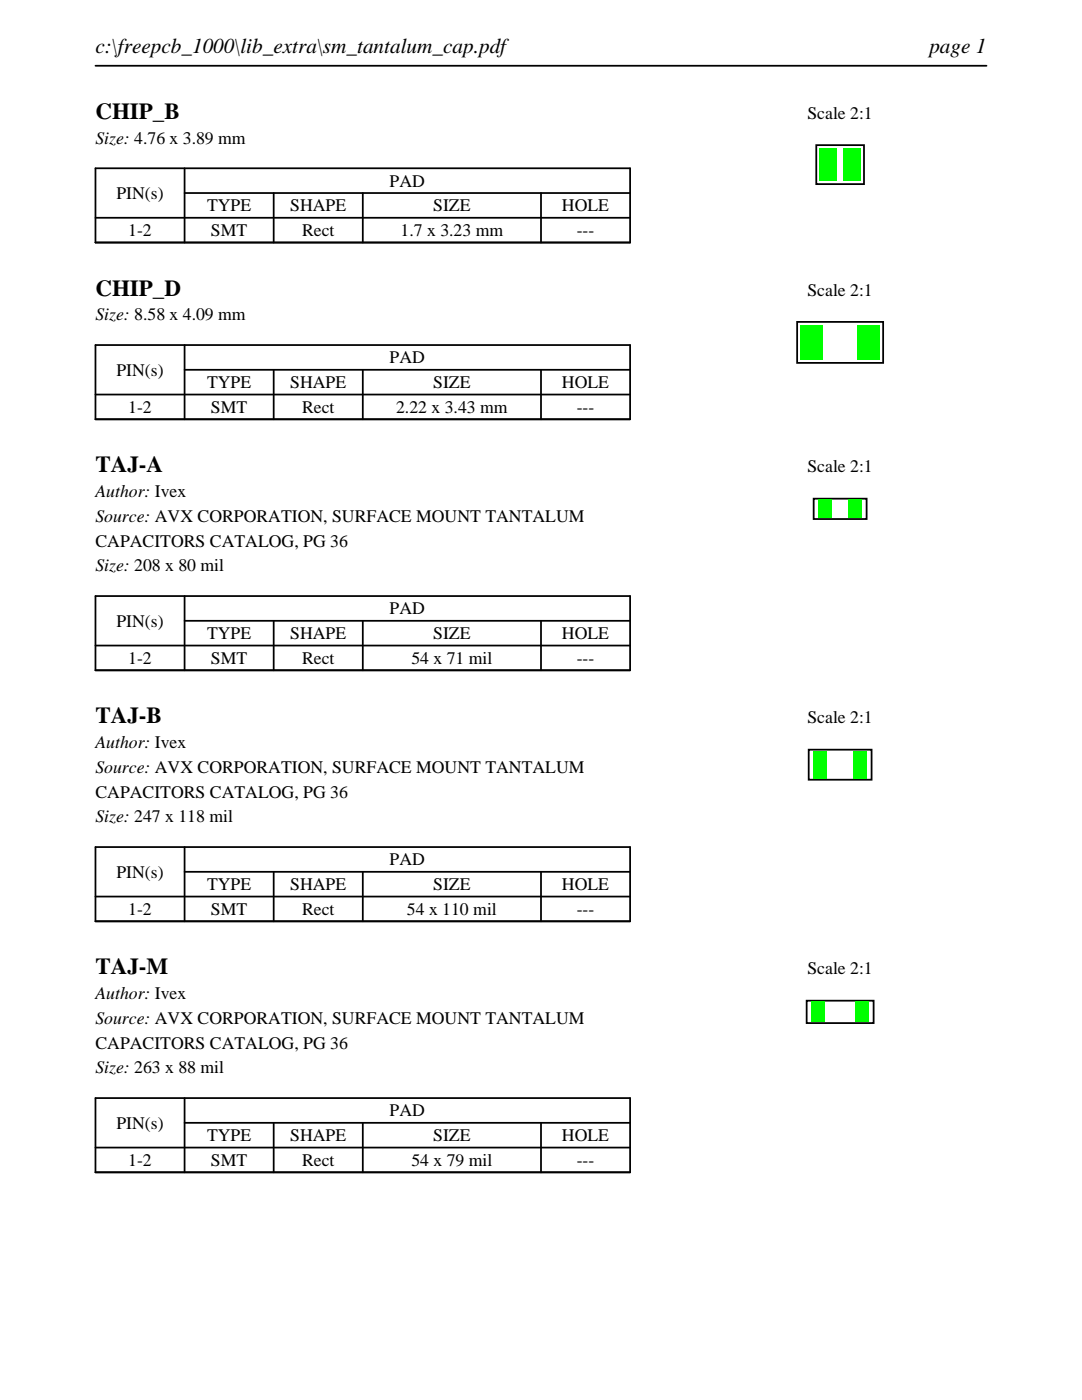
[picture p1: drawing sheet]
<svg xmlns="http://www.w3.org/2000/svg" width="216mm" height="279mm" viewBox="0 0 216 279" stroke-linecap="round" stroke-linejoin="round" font-family="sans-serif">
<defs><g id="words">
<g font-size="4.6">
<text x="19" y="23.7">CHIP_B</text>
<text x="19" y="59">CHIP_D</text>
<text x="19" y="94.3">TAJ-A</text>
<text x="19" y="144.4">TAJ-B</text>
<text x="19" y="194.5">TAJ-M</text>
</g>
<g font-size="4.2">
<text x="19" y="10.6">c:\freepcb_1000\lib_extra\sm_tantalum_cap.pdf</text>
<text x="185.4" y="10.6">page 1</text>
</g>
<g font-size="3.5">
<text x="161.1" y="23.7">Scale 2:1</text>
<text x="19" y="28.6">Size: 4.76 x 3.89 mm</text>
<text x="23.2" y="39.7">PIN(s)</text>
<text x="77.8" y="37.3">PAD</text>
<text x="25.6" y="47.1">1-2</text>
<text x="41.3" y="42.2">TYPE</text>
<text x="42.1" y="47.1">SMT</text>
<text x="57.9" y="42.2">SHAPE</text>
<text x="60.3" y="47.1">Rect</text>
<text x="79.9" y="47.1">1.7 x 3.23 mm</text>
<text x="86.4" y="42.2">SIZE</text>
<text x="112.1" y="42.2">HOLE</text>
<text x="115.1" y="47.1">---</text>
<text x="161.1" y="59">Scale 2:1</text>
<text x="19" y="63.9">Size: 8.58 x 4.09 mm</text>
<text x="23.2" y="75">PIN(s)</text>
<text x="41.3" y="77.5">TYPE</text>
<text x="57.9" y="77.5">SHAPE</text>
<text x="77.8" y="72.5">PAD</text>
<text x="86.4" y="77.5">SIZE</text>
<text x="112.1" y="77.5">HOLE</text>
<text x="25.6" y="82.4">1-2</text>
<text x="42.1" y="82.4">SMT</text>
<text x="60.3" y="82.4">Rect</text>
<text x="79" y="82.4">2.22 x 3.43 mm</text>
<text x="115.1" y="82.4">---</text>
<text x="161.1" y="94.3">Scale 2:1</text>
<text x="19" y="99.2">Author: Ivex</text>
<text x="19" y="104.1">Source: AVX CORPORATION, SURFACE MOUNT TANTALUM</text>
<text x="19" y="109.1">CAPACITORS CATALOG, PG 36</text>
<text x="19" y="114">Size: 208 x 80 mil</text>
<text x="23.2" y="125.1">PIN(s)</text>
<text x="77.8" y="122.6">PAD</text>
<text x="41.3" y="127.6">TYPE</text>
<text x="57.9" y="127.6">SHAPE</text>
<text x="86.4" y="127.6">SIZE</text>
<text x="112.1" y="127.6">HOLE</text>
<text x="25.6" y="132.5">1-2</text>
<text x="42.1" y="132.5">SMT</text>
<text x="60.3" y="132.5">Rect</text>
<text x="82.1" y="132.5">54 x 71 mil</text>
<text x="115.1" y="132.5">---</text>
<text x="19" y="149.3">Author: Ivex</text>
<text x="161.1" y="144.4">Scale 2:1</text>
<text x="19" y="154.2">Source: AVX CORPORATION, SURFACE MOUNT TANTALUM</text>
<text x="19" y="159.2">CAPACITORS CATALOG, PG 36</text>
<text x="19" y="164.1">Size: 247 x 118 mil</text>
<text x="77.8" y="172.7">PAD</text>
<text x="23.2" y="175.2">PIN(s)</text>
<text x="41.3" y="177.7">TYPE</text>
<text x="57.9" y="177.7">SHAPE</text>
<text x="86.4" y="177.7">SIZE</text>
<text x="112.1" y="177.7">HOLE</text>
<text x="25.6" y="182.6">1-2</text>
<text x="42.1" y="182.6">SMT</text>
<text x="60.3" y="182.6">Rect</text>
<text x="81.2" y="182.6">54 x 110 mil</text>
<text x="115.1" y="182.6">---</text>
<text x="161.1" y="194.5">Scale 2:1</text>
<text x="19" y="199.4">Author: Ivex</text>
<text x="19" y="204.3">Source: AVX CORPORATION, SURFACE MOUNT TANTALUM</text>
<text x="19" y="209.3">CAPACITORS CATALOG, PG 36</text>
<text x="19" y="214.2">Size: 263 x 88 mil</text>
<text x="23.2" y="225.3">PIN(s)</text>
<text x="41.3" y="227.8">TYPE</text>
<text x="57.9" y="227.8">SHAPE</text>
<text x="77.8" y="222.8">PAD</text>
<text x="86.4" y="227.8">SIZE</text>
<text x="112.1" y="227.8">HOLE</text>
<text x="25.6" y="232.7">1-2</text>
<text x="42.1" y="232.7">SMT</text>
<text x="60.3" y="232.7">Rect</text>
<text x="82.1" y="232.7">54 x 79 mil</text>
<text x="115.1" y="232.7">---</text>
</g>
</g></defs>
<path d="M19 13.1h177.8M19 33.6h106.7v14.8h-106.7zM36.8 38.5h88.9M36.8 33.6v14.8M54.6 38.5v9.9M72.4 38.5v9.9M107.9 38.5v9.9M19 43.5h106.7" fill="none" stroke="#000" stroke-width=".35"/>
<path d="M162.9 29h9.5v7.7h-9.5z" fill="none" stroke="#000" stroke-width=".36"/>
<g fill="#0f0">
<path d="M163.5 29.6h3.4v6.5h-3.4z"/>
<path d="M168.3 29.6h3.4v6.5h-3.4z"/>
</g>
<path d="M19 68.9h106.7v14.8h-106.7zM19 78.7h106.7M36.8 73.8h88.9M36.8 68.9v14.8M54.6 73.8v9.9M72.4 73.8v9.9M107.9 73.8v9.9" fill="none" stroke="#000" stroke-width=".35"/>
<path d="M159.1 64.2h17.1v8.2h-17.1z" fill="none" stroke="#000" stroke-width=".36"/>
<g fill="#0f0">
<path d="M159.7 64.9h4.5v6.9h-4.5z"/>
<path d="M171.1 64.9h4.5v6.9h-4.5z"/>
</g>
<path d="M19 119h106.7v14.8h-106.7zM36.8 119v14.8M19 128.8h106.7M36.8 123.9h88.9M54.6 123.9v9.9M72.4 123.9v9.9M107.9 123.9v9.9" fill="none" stroke="#000" stroke-width=".35"/>
<path d="M162.4 99.5h10.5v4.1h-10.5z" fill="none" stroke="#000" stroke-width=".36"/>
<g fill="#0f0">
<path d="M163.3 99.7h2.7v3.7h-2.7z"/>
<path d="M169.3 99.7h2.7v3.7h-2.7z"/>
</g>
<path d="M19 169.1h106.7v14.8h-106.7zM19 178.9h106.7M36.8 174h88.9M36.8 169.1v14.8M54.6 174v9.9M72.4 174v9.9M107.9 174v9.9" fill="none" stroke="#000" stroke-width=".35"/>
<path d="M161.4 149.6h12.5v6h-12.5z" fill="none" stroke="#000" stroke-width=".36"/>
<g fill="#0f0">
<path d="M162.3 149.8h2.7v5.6h-2.7z"/>
<path d="M170.3 149.8h2.7v5.6h-2.7z"/>
</g>
<path d="M19 219.1h106.7v14.9h-106.7zM36.8 219.1v14.9M19 229h106.7M36.8 224.1h88.9M54.6 224.1v9.9M72.4 224.1v9.9M107.9 224.1v9.9" fill="none" stroke="#000" stroke-width=".35"/>
<path d="M161 199.7h13.3v4.5h-13.3z" fill="none" stroke="#000" stroke-width=".36"/>
<g fill="#0f0">
<path d="M161.9 199.9h2.7v4.1h-2.7z"/>
<path d="M170.7 199.9h2.7v4.1h-2.7z"/>
</g>
<use href="#words"/>
</svg>
